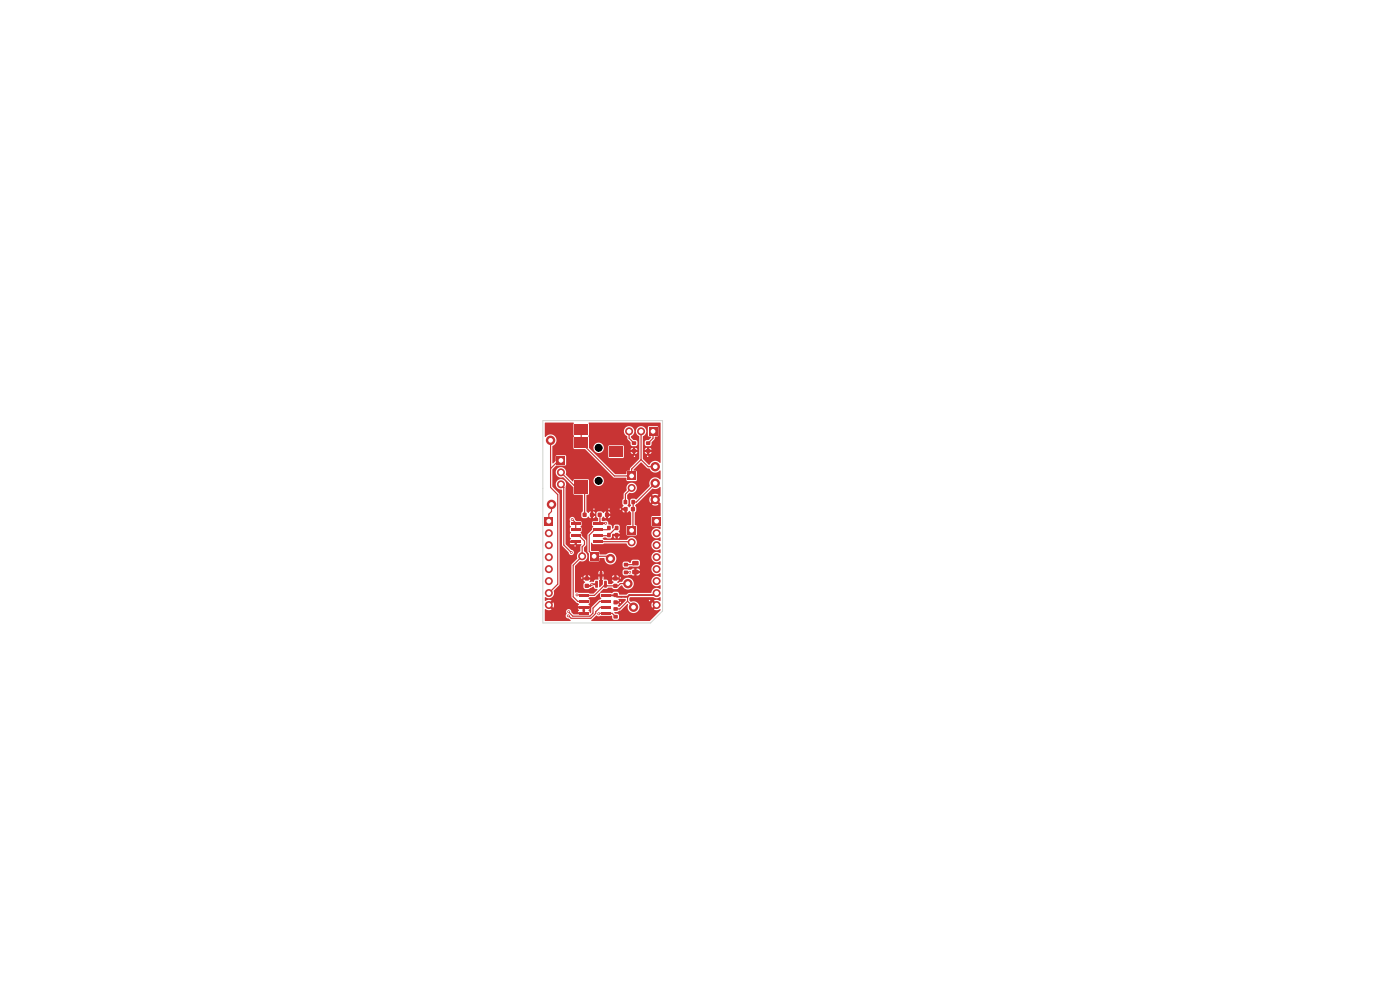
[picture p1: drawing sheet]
<svg xmlns="http://www.w3.org/2000/svg" width="297mm" height="210mm" viewBox="0 0 297 210" stroke-linecap="round" stroke-linejoin="round" font-family="sans-serif">
<g fill="#c83434">
<path d="M124.1 123.9h.8v.8h-.8z"/>
<path d="M124.1 122.3h.8v.8h-.8z"/>
<path d="M125.2 117.2h1.7v1.7h-1.7z"/>
<path d="M130.5 113.1h.7v.8h-.7z"/>
<path d="M128.8 113.1h.7v.8h-.7z"/>
<path d="M130.2 125.8h.8v.8h-.8z"/>
<path d="M130.2 127.4h.8v.8h-.8z"/>
<path d="M132.3 106.1h.7v.8h-.7z"/>
<path d="M134 106.1h.7v.8h-.7z"/>
<path d="M115.6 109.7h1.7v1.7h-1.7z"/>
<path d="M130.5 111.6h.7v.8h-.7z"/>
<path d="M128.8 111.6h.7v.8h-.7z"/>
<path d="M133.2 111.7h1.6v1.7h-1.6z"/>
<path d="M126.3 123.2l.5 .1v1.4l-.5-.1z"/>
<path d="M128.2 123.2l.5 .1v1.4l-.5-.1z"/>
<path d="M127.2 121.4h.6l-.1 1.4-.5-.1z"/>
<path d="M121.1 110.8h2v.6h-2z"/>
<path d="M121.1 112.1h2v.5h-2z"/>
<path d="M121.1 113.4h2v.5h-2z"/>
<path d="M121.1 114.6h2v.6h-2z"/>
<path d="M125.9 114.6h2v.6h-2z"/>
<path d="M125.9 113.4h2v.5h-2z"/>
<path d="M125.9 112.1h2v.5h-2z"/>
<path d="M125.9 110.8h2v.6h-2z"/>
<path d="M132.4 121.1h.8v.7h-.8z"/>
<path d="M132.4 119.4h.8v.7h-.8z"/>
<path d="M130.2 128.8h.8v.7h-.8z"/>
<path d="M130.2 130.5h.8v.7h-.8z"/>
<path d="M134.1 93.7h.8v.6h-.8z"/>
<path d="M134.1 95.3h.8v.7h-.8z"/>
<path d="M137.7 90.7h1.7v1.7h-1.7z"/>
<path d="M126.8 108.8h.8v.8h-.8z"/>
<path d="M128.4 108.8h.8v.8h-.8z"/>
<path d="M130.1 123.9h.9v.8h-.9z"/>
<path d="M130.1 122.3h.9v.8h-.9z"/>
<path d="M138.4 109.7h1.7v1.7h-1.7z"/>
<path d="M123.6 108.8h.8v.8h-.8z"/>
<path d="M125.2 108.8h.8v.8h-.8z"/>
<path d="M118.1 96.8h1.7v1.7h-1.7z"/>
<path d="M137.1 93.7h.8v.6h-.8z"/>
<path d="M137.1 95.3h.8v.7h-.8z"/>
<path d="M133.2 100.1h1.6v1.7h-1.6z"/>
<path d="M121.9 90h2.8v2.2h-2.8z"/>
<path d="M121.9 101.9h2.8v2.8h-2.8z"/>
<path d="M129.3 94.7h2.8v2.2h-2.8z"/>
<path d="M121.9 92.8h2.8v2.2h-2.8z"/>
<path d="M122.8 126h2v.6h-2z"/>
<path d="M122.8 127.3h2v.5h-2z"/>
<path d="M122.8 128.6h2v.5h-2z"/>
<path d="M122.8 129.8h2v.6h-2z"/>
<path d="M127.6 129.8h2v.6h-2z"/>
<path d="M127.6 128.6h2v.5h-2z"/>
<path d="M127.6 127.3h2v.5h-2z"/>
<path d="M127.6 126h2v.6h-2z"/>
<path d="M133.9 107.6h.8v.8h-.8z"/>
<path d="M132.3 107.6h.8v.8h-.8z"/>
<path d="M134.2 120.9h1.1l.2 .2v.6l-.2 .1h-1l-.2-.2z"/>
<path d="M134.2 119h1.1l.2 .2v.6l-.2 .2-1-.1-.2-.2z"/>
<circle cx="123.5" cy="118" r=".85"/>
<circle cx="134.4" cy="128.8" r="1"/>
<circle cx="139" cy="99" r="1"/>
<circle cx="116.4" cy="113.1" r=".85"/>
<circle cx="116.4" cy="115.6" r=".85"/>
<circle cx="116.4" cy="118.2" r=".85"/>
<circle cx="116.4" cy="120.7" r=".85"/>
<circle cx="116.4" cy="123.3" r=".85"/>
<circle cx="116.4" cy="125.8" r=".85"/>
<circle cx="116.4" cy="128.3" r=".85"/>
<circle cx="134" cy="115" r=".85"/>
<circle cx="136" cy="91.5" r=".85"/>
<circle cx="133.5" cy="91.5" r=".85"/>
<circle cx="139.3" cy="113.1" r=".85"/>
<circle cx="139.3" cy="115.6" r=".85"/>
<circle cx="139.3" cy="118.2" r=".85"/>
<circle cx="139.3" cy="120.7" r=".85"/>
<circle cx="139.3" cy="123.3" r=".85"/>
<circle cx="139.3" cy="125.8" r=".85"/>
<circle cx="139.3" cy="128.3" r=".85"/>
<circle cx="139" cy="106" r="1"/>
<circle cx="139" cy="102.5" r="1"/>
<circle cx="119" cy="100.2" r=".85"/>
<circle cx="119" cy="102.7" r=".85"/>
<circle cx="129.5" cy="118.5" r="1"/>
<circle cx="134" cy="103.5" r=".85"/>
<circle cx="117" cy="107" r="1"/>
<circle cx="116.8" cy="93.4" r="1"/>
<circle cx="133.2" cy="123.8" r="1"/>
<circle cx="125.6" cy="123.9" r=".3"/>
<circle cx="133.6" cy="121.4" r=".3"/>
<circle cx="128.5" cy="111" r=".3"/>
<circle cx="131.6" cy="108" r=".3"/>
<circle cx="122" cy="115.8" r=".3"/>
<circle cx="137.4" cy="96.8" r=".3"/>
<circle cx="137.8" cy="127.4" r=".3"/>
<circle cx="123.4" cy="122.6" r=".3"/>
<circle cx="134.6" cy="96.8" r=".3"/>
<circle cx="126" cy="108" r=".3"/>
<circle cx="129.2" cy="108" r=".3"/>
<circle cx="131.6" cy="127.8" r=".3"/>
<circle cx="131.6" cy="122.6" r=".3"/>
<circle cx="121.4" cy="110.2" r=".3"/>
<circle cx="127" cy="130.2" r=".3"/>
<circle cx="120.6" cy="129.8" r=".3"/>
<circle cx="120.6" cy="130.6" r=".3"/>
<circle cx="122.4" cy="126.2" r=".3"/>
<circle cx="121.2" cy="117.2" r=".3"/>
</g>
<path d="M128.5 111l-1.6 .1M126.6 123.9h-1l-.4 .4h-.7M130.6 126.2l-2 .1M139.3 125.8l-.4 .4h-5.4l-.4 .4h-2.2" fill="none" stroke="#c83434" stroke-width=".4"/>
<g fill="none" stroke="#c83434" stroke-width=".25">
<path d="M116.8 93.4v10l1.5 1.5v19l-1.9 1.9M119 97.7h-.5l-1.7 1.7M123.3 91.1v2.8l7.1 7.1h3.6v-1.5l2-2M133.5 91.5v1.5l1 1M136 97.5l1.5 1.5h1.5M136 91.5v6M138.5 91.5v1.5l-1 1M117 107v1.5l-.6 .6v1.5l.6 .5M119 100.2l3.1 3.1h1.2v.4l.7 .8v4.7M119 102.7l.6 .7v12.2l1.6 1.6M121.4 110.2l.7 .7v1.5M122.1 113.6h.7l1.2 1.2v.7l-.5 .5v2l-1.9 1.9v6.7l1 1h1.2"/>
<path d="M126.9 114.9h7l.1 .1M127.3 109v1.7l-.4 .4M129.2 112l-.4 .4h-2.6l-1.2 1.1v3.5l1 1h3l.5 .5M130.8 112l-1.8 1.6h-2.1M134 103.5l-1.3 1.3v1.7M134.8 119.5l-.3 .3h-1.7M139 102.5l-4 4h-.7v5.2l-.3 .3v.5M127 130.2l2.9-.1 .7 .7M128.6 127.6h-1.4l-1.4 1.4v1.1l-.6 .6h-3.7l-.9-.9M128.6 128.8h-1.3l-.9 1v.3l-1.1 1.1h-4.1l-.6-.6M132.8 121.4h.8M132.8 121.4h.1"/>
<path d="M133.1 126.6v.9M133.1 127.5l1.3 1.3M133.1 127.5l-1.6 1.7h-.9M133.2 123.8h-1.6l-.5 .5h-2.3l-.3-.4-2.4 2.4-3.7-.1"/>
</g>
<g fill="#c83434">
<path d="M115.6 89.7h6.1v5.5l2.4 .1 6.1 6h2.6l.3 .7h1.8l.2-.2v-1.8l-.7-.2v-.2l1.6-1.5 1.5 1.3a.7 .7 0 0 1 .7 .6l.2 .1a1.44 1.44 0 0 0 1.7-.3v1.9a1.35 1.35 0 0 0-1.8-.3 1.35 1.35 0 0 0-.5 1.7l-2.8 2.8-.4-.1-.8 .1-.1 1a.37 .37 0 0 1 0 .6 .37 .37 0 0 1-.6-.4l.2-.2v-.7l-.2-.4v-.8l.4-.4a1.14 1.14 0 0 0 1.6-.9 1.14 1.14 0 0 0-1.3-1.3 1.14 1.14 0 0 0-.9 1.6l-.6 .7v1l-.3 .4 .1 .9a.35 .35 0 0 1 .2 .3 .35 .35 0 0 1-.3 .3l.7 .2v.2h.2l.1 .7 .5-.3 .4 .4v2.5l-1 .3v1.8l.2 .2h1.8l.2-.2v-1.8l-.4-.3v-2.5l.3-.4v-.7l-.3-.5 3.7-3.5h.2a1.54 1.54 0 0 0 1.5-.4v1.9l-.6 .7-.4-.4 .6-.5a1.24 1.24 0 0 0-1.4 0l.6 .5-.4 .4-.6-.6a1.24 1.24 0 0 0 .1 1.4l.5-.6 .4 .4-.6 .6a1.24 1.24 0 0 0 1.4-.1l-.6-.5 .4-.4 .6 .7v2.6l-1.8 .1-.1 1.9 .2 .3h1.7v.5a1.15 1.15 0 0 0-1.6 .1 1.15 1.15 0 0 0 0 1.6 1.15 1.15 0 0 0 1.6 .1v.7a1.51 1.51 0 0 0-1.5 .1 1.14 1.14 0 0 0-.1 1.6 1.14 1.14 0 0 0 1.6 .1v.7l-.1 .1a1.14 1.14 0 0 0-1.5 .2 1.14 1.14 0 0 0 0 1.5 1.14 1.14 0 0 0 1.6 .1v.6l-.1 .2a1.14 1.14 0 0 0-1.5 .1 1.14 1.14 0 0 0 0 1.6 1.14 1.14 0 0 0 1.6 0v.7l-.1 .1a1.13 1.13 0 0 0-1.5 .2 1.13 1.13 0 0 0 0 1.5 1.13 1.13 0 0 0 1.6 0v.8a1.51 1.51 0 0 0-1.5 .1l-.5 .8h-4.7l-.5 .3h-1.5l-.2-.4-.3-.2h-.7l-.4 .3-2.5-.1 .8-.8h.5l.5-.2h.7l.4 .3h.7l1-.8a1.3 1.3 0 0 0 2 .7 1.3 1.3 0 0 0 0-2.2 1.3 1.3 0 0 0-2 .7l-.4 .1-.4 .2-.2-.3 .4-.4h-1.5l.4 .6-.4 .3h-.7l-.2-.8-.9-.2 .1-.4h3.2l-.2-.3-.3-.2v.5h-.5v-.5l-.3 .2-.2 .3h-1.7v-.2h-.3l.1 1.6-.6 .7-.2-.1v-1.4l.1-.1v-.7h-.3l.1 .6-.8 .1-.3 .5h-.8l.1-.5h-1.4l.3 .5-.3 .5v.6l.2 .3 .9 .1 .8-.5h.3a.46 .46 0 0 0 .6 .4l.1 .2-.8 .8-3.9-.2v-3.2h3.2l-.1-.3-.3-.2v.5h-.6v-.5l-.3 .2-.1 .3h-1.8v-1.1h4.9v.4h1.2l-.2-.6h4.2l.1 .7 1 .2a1.06 1.06 0 0 1 1.1 0h.8a.53 .53 0 0 0 .7-.5h-.7v.5h-.6v-1h1.3a.53 .53 0 0 0-.7-.5v.5h-.6v-.5l-.4 .1-.2 .2-1.5-.1-.3 .4-4.3-.1v.7h-.6v-.7l-.3 .3h-4.9v-1.4l1-.9a1.18 1.18 0 0 0 1.5-.7 1.18 1.18 0 0 0-.6-1.5v-.8l.5-.6v-.8l-1-1.2h1.2v3.5l.3 .5 .1 1.5 2 .1 .2-.7h.9a1.52 1.52 0 0 0 1.5 1.4l.6-.3h1.9v.7l.4 .2h.7l.4-.2h1.8l.3-.4v-.7l-.3-.4h-1.2l-.3 .3-.1 .3a.47 .47 0 0 1-.7-.2l-.8 .1-.2 .3h-1.9h.1a1.27 1.27 0 0 0 .1-1.9 1.27 1.27 0 0 0-1.8 0h-1.4l-.2-.7h-1.5l-.1-1.7 .2-.1 .2 .3 7-.1a1.15 1.15 0 0 0 1.7 .8 1.15 1.15 0 0 0 .3-1.8 1.15 1.15 0 0 0-1.9 .2h-4.7l-.3-.2 .3-.3 1.3 .2 .3-.4h.4l.3 .4h.7l.3-.4h-.4v.4h-.5v-.4h-.8v-.4l.2-.2h1.5l-.1-.2a.4 .4 0 0 1 .1-.7v-.7l-.3-.3h-.8l-.2 .2v.5l-.3 .1-.2-.7-.6-.1v-.2a.57 .57 0 0 0-.3-.6 .57 .57 0 0 0-.7 0h-.4v-.6l.3-.3 .4 .3h.8l.3-.4h-.5v.4h-.5v-.9h1l-.1-.3-.4-.2v.5h-.5v-.5l-.5 .3-.4-.3h-.8l-.3 .3v.7l.4 .5v.5l-1.2 .1-.1 .8 .3 .4-.3 .2v.4l-1 1.1h-1.2v-.2a.35 .35 0 0 1-.3-.3 .35 .35 0 0 1 .3-.3v-.7l-.3-.2 .3-.3v-.8l-.2-.1-.9-.1-.3-.2a.6 .6 0 0 0-.8-.6 .6 .6 0 0 0-.3 1v.7l.2 .3-.2 .3v.7l.2 .3-.2 .3v.6l.2 .3-.2 .5h1.2v.2l.3 .1v.4l1 .1-.3 .5v.9a1.37 1.37 0 0 0-.7 1.6l-1.2 1.4v6.7l1.3 1.3a.26 .26 0 0 1 .3 .3 .26 .26 0 0 1-.2 .3v.1h2.5l-.3-.4 .3-.3v-.6l-.2-.5 .2-.1 1.1-.1 1-.8 .1 .1v.7l.2 .2a.36 .36 0 0 1-.1 .4 .36 .36 0 0 1-.4 .1l-1.5 1.5-.1 1.1-.2 .2-.4-.6 .3-.4h-1v.9l-.4 .3h-2l-.5-.4a.6 .6 0 0 0-.8-.7 .6 .6 0 0 0-.2 1l-.1 .1a.59 .59 0 0 0 0 .7 .59 .59 0 0 0 .6 .2l.4 .4-.1 .1h-5.4v-2.4h.3a1.1 1.1 0 0 0 1.1 0l-.1-.2h5.7l.2 .3-.2 .5h1v-.8h-6.7l-.3-.3 .3-.3 .5 .4a1.1 1.1 0 0 0 0-1.1l-.5 .4-.3-.3 .4-.5a1.39 1.39 0 0 0-1.4 .1v-.7l.1-.1a1.16 1.16 0 0 0 1.4 0 1.16 1.16 0 0 0 .4-1.4l1.2-1.3v-19.1l-1.5-1.7v-.5h.7a1.21 1.21 0 0 0 1.3 1.2v11.7l1.4 1.5a.57 .57 0 0 0 .6 .7 .57 .57 0 0 0 .6-.6 .57 .57 0 0 0-.7-.6l-1.1-1.2v-.2h.9l.1 .2h.9v-.2h-1.9v-11.7a1.25 1.25 0 0 0-1.1-1.9l-.7 .4-.3 .7h-.7v-2.6h.7a1.19 1.19 0 0 0 1.6 1.2l2.1 2 .1 1.6 1.9 .1v3.4l-.3 .5v.7l.3 .3h.8l.4-.3 .4 .3h.6l.4-.2 .1-.2h-.5v.4h-.5v-.9h1l-.2-.4-.3-.1v.5h-.5v-.5l-.5 .3-.4-.5h7.6l.2 .3 .3 .1v-.5l-8.1 .1v-3.2l.5-.4v-2.8h1a1.1 1.1 0 0 0 1.5 1.1 1.1 1.1 0 0 0 .3-1.8 1.1 1.1 0 0 0-1.8 .6v.1h-1l-.2-.2h-2.8l-.4 .4-1.4-1.4a1.14 1.14 0 0 0-.8-1.6 1.14 1.14 0 0 0-1.4 1h-.7v-.5l.7-.8h2l.2-.2v-1.8l-.2-.2h-1.8l-.2 .2v1l-.5 .5h-.2v-3.7a1.29 1.29 0 0 0 .6-2 1.29 1.29 0 0 0-2.1 .1z"/>
<path d="M125.5 131.5l1-.9 .4 .2 .5-.2h2.3l.4 .8h1l.2-.3v-.7l-.3-.2h-.5l-.2-.3 .7-.1 .7-.3 1.3-1.4h.2a1.27 1.27 0 0 0 .6 1.8 1.27 1.27 0 0 0 1.7-.6 1.27 1.27 0 0 0-.8-1.7l-.2-.1a.69 .69 0 0 1-1-.2v-.5l.2-.1h5a1.3 1.3 0 0 0 1.4 0v.7l-.1 .1a1.09 1.09 0 0 0-1.3-.1l.5 .5-.4 .3-.4-.4a1.1 1.1 0 0 0 0 1.1l.4-.4 .4 .3-.5 .5a1.32 1.32 0 0 0 1.4-.1v.3l-2.3 2.2h-12.3z"/>
<path d="M130.6 127.6l.7-.1-.1-.3 .1-.2 1.4 .1v.3l-1.3 1.3h-.2a.24 .24 0 0 1-.1-.3 .24 .24 0 0 1 .2-.2v-.2h-.6z"/>
<path d="M124.9 89.7h15.2v8.4l-.1 .1a1.4 1.4 0 0 0-2.3 .4l-1.3-1.3v-1.4h.4l.3 .4h.7l.4-.4h-.4v.4h-.6v-.4h-.8v-.5h1.8l-.1-.3-.3-.1v.4h-.6v-.4l-.4 .4h-.4v-1.7h.4v.6l.2 .3h.9l.3-.2a1.13 1.13 0 0 1 .6-1.2l.1-.5 .7-.3v-1.8l-.1-.2h-1.8l-.2 .2v1.8l.7 .3-.5 .6-.6 .1-.3 .3h-.4v-1.1a1.13 1.13 0 0 0 .7-1.6 1.13 1.13 0 0 0-1.7-.4 1.13 1.13 0 0 0-.1 1.7l.3 .3v4.8l-1.9 1.9-.1 .5-.6 .1-.2 .7-2.3-.1-5.6-5.5 1-.1a1.1 1.1 0 0 0 1.2 1.2 1.1 1.1 0 0 0 1-1.4h1v2.2l.2 .3h2.9l.1-.3v-1h1.5l.4 .4h.7l.3-.4h-.4v.4h-.6v-.4h-1.9v-.5h2.9l-.1-.3-.3-.1v.4h-.6v-.4l-.4 .4h-1.5v-.8l-.2-.1h-2.8l-.2 .2h-1a1.1 1.1 0 0 0-1.2-.8 1.1 1.1 0 0 0-1 1h-1v-2.1l-.1-.3 .1-1.1h7.5l.1 .7 .6 .5 .1 .6 .6 .6 .1 .7 .3 .2 .8-.1 .2-.3v-.7l-.3-.2-.5-.1-.5-.5v-.2a1.11 1.11 0 0 0 .2-2 1.11 1.11 0 0 0-1.7 .8h-7.5z"/>
</g>
<path d="M115.2 89.2h25.4v40.4l-2.6 2.6h-22.8z" fill="none" stroke="#d0d2cd" stroke-width=".21"/>
<g fill="#fff">
<circle cx="125.6" cy="123.9" r=".15"/>
<circle cx="133.6" cy="121.4" r=".15"/>
<circle cx="128.5" cy="111" r=".15"/>
<circle cx="131.6" cy="108" r=".15"/>
<circle cx="122" cy="115.8" r=".15"/>
<circle cx="137.4" cy="96.8" r=".15"/>
<circle cx="137.8" cy="127.4" r=".15"/>
<circle cx="123.4" cy="122.6" r=".15"/>
<circle cx="134.6" cy="96.8" r=".15"/>
<circle cx="126" cy="108" r=".15"/>
<circle cx="129.2" cy="108" r=".15"/>
<circle cx="131.6" cy="127.8" r=".15"/>
<circle cx="131.6" cy="122.6" r=".15"/>
<circle cx="121.4" cy="110.2" r=".15"/>
<circle cx="127" cy="130.2" r=".15"/>
<circle cx="120.6" cy="129.8" r=".15"/>
<circle cx="120.6" cy="130.6" r=".15"/>
<circle cx="122.4" cy="126.2" r=".15"/>
<circle cx="121.2" cy="117.2" r=".15"/>
<circle cx="126" cy="118" r=".5"/>
<circle cx="123.5" cy="118" r=".5"/>
<circle cx="134.4" cy="128.8" r=".5"/>
<circle cx="139" cy="99" r=".5"/>
<circle cx="116.4" cy="110.6" r=".5"/>
<circle cx="116.4" cy="113.1" r=".5"/>
<circle cx="116.4" cy="115.6" r=".5"/>
<circle cx="116.4" cy="118.2" r=".5"/>
<circle cx="116.4" cy="120.7" r=".5"/>
<circle cx="116.4" cy="123.3" r=".5"/>
<circle cx="116.4" cy="125.8" r=".5"/>
<circle cx="116.4" cy="128.3" r=".5"/>
<circle cx="134" cy="112.5" r=".5"/>
<circle cx="134" cy="115" r=".5"/>
<circle cx="138.5" cy="91.5" r=".5"/>
<circle cx="136" cy="91.5" r=".5"/>
<circle cx="133.5" cy="91.5" r=".5"/>
<circle cx="139.3" cy="110.6" r=".5"/>
<circle cx="139.3" cy="113.1" r=".5"/>
<circle cx="139.3" cy="115.6" r=".5"/>
<circle cx="139.3" cy="118.2" r=".5"/>
<circle cx="139.3" cy="120.7" r=".5"/>
<circle cx="139.3" cy="123.3" r=".5"/>
<circle cx="139.3" cy="125.8" r=".5"/>
<circle cx="139.3" cy="128.3" r=".5"/>
<circle cx="139" cy="106" r=".5"/>
<circle cx="139" cy="102.5" r=".5"/>
<circle cx="119" cy="97.7" r=".5"/>
<circle cx="119" cy="100.2" r=".5"/>
<circle cx="119" cy="102.7" r=".5"/>
<circle cx="129.5" cy="118.5" r=".5"/>
<circle cx="134" cy="101" r=".5"/>
<circle cx="134" cy="103.5" r=".5"/>
<circle cx="117" cy="107" r=".5"/>
</g>
<g fill="#000">
<circle cx="127" cy="95" r=".85"/>
<circle cx="127" cy="102" r=".85"/>
</g>
<g fill="#fff">
<circle cx="116.8" cy="93.4" r=".5"/>
<circle cx="133.2" cy="123.8" r=".5"/>
</g>
</svg>
